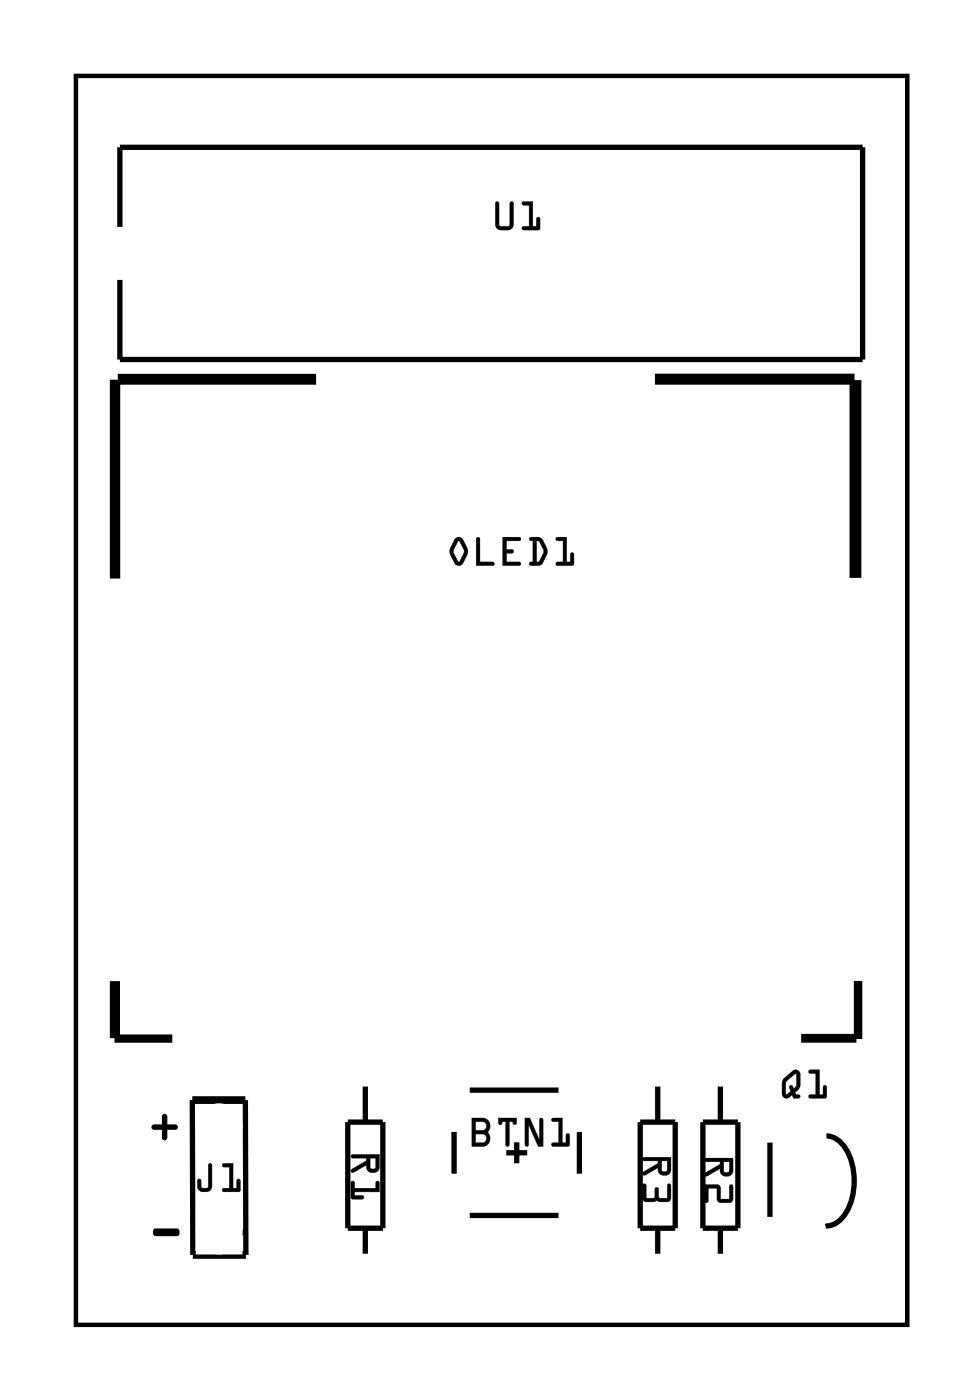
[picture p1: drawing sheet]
<svg xmlns="http://www.w3.org/2000/svg" width="47mm" height="67mm" viewBox="0 0 47 67" stroke-linecap="round" stroke-linejoin="round" font-family="sans-serif">
<path d="M3.6 3.6h39.8v59.8h-39.8z" fill="none" stroke="#000" stroke-width=".2"/>
<path d="M3.6 3.6h39.8v59.8h-39.8z" fill="none" stroke="#000" stroke-width=".05"/>
<g fill="#000">
<path d="M7.3 53.9l.5-.1v-.3a.13 .13 0 0 1 .1-.2 .13 .13 0 0 1 .1 .2v.3h.4a.13 .13 0 0 1 .1 .2 .13 .13 0 0 1-.1 .1h-.4v.4a.13 .13 0 0 1-.1 .1 .13 .13 0 0 1-.1-.1v-.4h-.5zM7.4 58.9l1.1-.1a.19 .19 0 0 1 .1 .2 .19 .19 0 0 1-.1 .2h-1.1l-.1-.1z"/>
<path d="M23.7 9.7h.2v1.1h.1h.4v-1.1a.1 .1 0 0 1 .1-.1 .1 .1 0 0 1 .1 .1v1.2l-.2 .1h-.4l-.2-.1-.1-.1zM23.7 9.7v1.1l.2 .2h.5l.2-.2v-1.1h-.1h-.1v1.1h-.4h-.1v-1.1zM25 9.7l.5-.1v1.2h.2v-.3a.1 .1 0 0 1 .1-.1 .1 .1 0 0 1 .1 .1l-.1 .5h-.7a.1 .1 0 0 1-.1-.1 .1 .1 0 0 1 .1-.1h.2v-1h-.3zM25 9.7v.1h.3v1l-.3 .1v.1h.8v-.6l-.1 .1v.3h-.2v-1.1z"/>
<path d="M23.7 9.7h.2v1.1h.1h.4v-1.1h.1h.1v1.1l-.2 .2h-.5l-.2-.1zM25 9.7h.5v1.1h.2v-.4h.1v.6h-.8v-.2h.3v-1h-.3z"/>
<path d="M21.8 25.8l.2-.1 .1 .1 .3 .5-.2 .7a.24 .24 0 0 1-.4 0l-.3-.6zM21.8 25.8l-.3 .6 .3 .6a.24 .24 0 0 0 .4 0l.2-.6-.2-.6a.23 .23 0 0 0-.4 0zM21.9 25.9l-.2 .5 .3 .5 .2-.5zM21.9 25.9h.1l.2 .5-.2 .5-.3-.5zM22.8 25.7l.2 .1v1.1h.6a.1 .1 0 0 1 .1 .1 .1 .1 0 0 1-.1 .1h-.8zM22.8 25.8v1.3h.8v-.2h-.6v-1.1zM24.1 25.7h.8a.1 .1 0 0 1 0 .1 .1 .1 0 0 1 0 .1h-.7v.4h.3a.1 .1 0 0 1 .1 .1 .1 .1 0 0 1-.1 .1h-.3v.4h.7a.1 .1 0 0 1 0 .1 .1 .1 0 0 1 0 .1h-.8zM24.1 25.7v1.4h.8v-.2h-.7v-.4h.3l.1-.1-.1-.1h-.3v-.4h.7v-.1zM25.4 25.7l.5 .1 .3 .6-.2 .6-.6 .1a.1 .1 0 0 1-.1-.1 .1 .1 0 0 1 .1-.1h.1v-1h-.1zM25.4 25.8v.1h.1v1h-.1v.1l.4 .1 .4-.5v-.4l-.3-.4zM25.7 25.9v1h.1l.2-.5-.2-.5zM25.7 25.9h.1l.2 .5-.2 .5h-.1zM26.6 25.7h.5v1.2h.2v-.4a.1 .1 0 0 1 .1-.1 .1 .1 0 0 1 .1 .1v.6h-.8a.1 .1 0 0 1-.1-.1 .1 .1 0 0 1 .1-.1h.3v-1h-.3zM26.6 25.8l.1 .1h.3v1h-.3l-.1 .1 .8 .1v-.6h-.1v.4h-.2v-1.2z"/>
<path d="M21.8 25.8l.2-.1 .1 .1 .3 .5-.2 .7a.23 .23 0 0 1-.4 0l-.3-.6zM21.9 25.9l-.2 .5 .3 .5 .2-.5zM22.8 25.7l.2 .1v1.1h.6v.2h-.8zM24.1 25.7l.8 .1v.1h-.7v.4h.3l.1 .1-.1 .1h-.3v.4h.7v.2h-.8zM25.4 25.7l.5 .1a.8 .8 0 0 1 .1 1.1l-.2 .2-.5-.1 .1-.1h.1v-1h-.1zM25.7 25.9v1h.1l.2-.5-.2-.5zM26.6 25.7h.5v1.2h.2v-.4h.1v.6l-.8-.1 .1-.1h.3v-1h-.3z"/>
<path d="M7.3 53.9l.5-.1v-.3a.13 .13 0 0 1 .1-.2 .13 .13 0 0 1 .1 .2v.3h.4a.13 .13 0 0 1 .1 .2 .13 .13 0 0 1-.1 .1h-.4v.4a.13 .13 0 0 1-.1 .1 .13 .13 0 0 1-.1-.1v-.4h-.5zM7.3 53.9v.2h.5v.4a.13 .13 0 0 0 .1 .1 .13 .13 0 0 0 .1-.1v-.4h.4a.13 .13 0 0 0 .1-.1 .13 .13 0 0 0-.1-.2h-.4v-.3a.13 .13 0 0 0-.1-.2 .13 .13 0 0 0-.1 .2v.3z"/>
<path d="M7.4 58.9l1.1-.1a.19 .19 0 0 1 .1 .2 .19 .19 0 0 1-.1 .2h-1.1l-.1-.1zM7.4 58.9l-.1 .2 .1 .1h1.1a.19 .19 0 0 0 .1-.2 .19 .19 0 0 0-.1-.2z"/>
<path d="M10 55.7l.2 .1v1a.37 .37 0 0 1-.4 .3 .37 .37 0 0 1-.4-.3v-.3a.1 .1 0 0 1 .1-.1 .1 .1 0 0 1 .1 .1l.1 .4h.2zM10 55.7v1.1l-.4 .1-.1-.4v.3a.35 .35 0 0 0 .3 .3 .35 .35 0 0 0 .3-.3v-1zM10.7 55.7h.5v1.2h.1v-.4a.1 .1 0 0 1 .1-.1 .1 .1 0 0 1 .1 .1v.5l-.8 .1a.1 .1 0 0 1-.1-.1 .1 .1 0 0 1 .1-.1h.3v-1h-.3zM10.7 55.7v.2h.3v1h-.3v.1h.7v-.5h-.1v.4h-.2l.1-1.2z"/>
<path d="M10 55.7l.1 .1v1a.36 .36 0 0 1-.3 .3 .36 .36 0 0 1-.3-.3v-.3v-.1l.1 .1 .1 .4 .3-.1zM10.7 55.7h.5v1.2h.1v-.4l.2-.1v.7l-.9-.1 .1-.1h.3v-1h-.3z"/>
<path d="M16.8 55.3h1.4v.6a.31 .31 0 0 1-.4 .2 .31 .31 0 0 1-.3-.3l-.6 .3-.1-.1 .7-.4v-.2h-.6zM17.7 55.4v.5l.2 .1 .1-.6zM16.8 56.6h.2v.3h1v-.3l.1-.1 .1 .6h-1.2v.1h.4v.2h-.5z"/>
<path d="M16.8 55.3h1.4v.6a.32 .32 0 0 1-.4 .3 .32 .32 0 0 1-.3-.4l-.6 .3a.1 .1 0 0 1-.1 0 .1 .1 0 0 1 0-.1l.7-.4v-.2l-.6 .1zM16.8 55.3l.1 .1h.7v.2l-.8 .4 .1 .1 .7-.3a.31 .31 0 0 0 .2 .3 .31 .31 0 0 0 .4-.2v-.6zM17.7 55.4v.5l.2 .1 .1-.6zM17.7 55.4h.3l-.1 .6-.2-.1zM16.8 56.6h.2v.3h1v-.3a.1 .1 0 0 1 .1-.1 .1 .1 0 0 1 .1 .1v.5h-1.2v.1h.3a.1 .1 0 0 1 .1 .1 .1 .1 0 0 1-.1 .1h-.5zM16.8 56.6l.1 .8h.5v-.1l-.4-.1v-.1h1.2l-.1-.5h-.1v.3h-1v-.3z"/>
<path d="M22.6 53.5h.5a.4 .4 0 0 1 .4 .3 .4 .4 0 0 1-.2 .4l.2 .3a.37 .37 0 0 1-.4 .4h-.5zM22.6 53.5v1.4h.5a.39 .39 0 0 0 .3-.3 .39 .39 0 0 0-.1-.4 .39 .39 0 0 0 .1-.4 .39 .39 0 0 0-.3-.3zM22.8 54.3v.4h.3a.2 .2 0 0 0 .2-.2 .2 .2 0 0 0-.2-.2zM22.8 54.3h.3a.22 .22 0 0 1 .2 .2 .22 .22 0 0 1-.2 .2h-.3zM22.8 53.7v.4h.3a.2 .2 0 0 0 .2-.2 .2 .2 0 0 0-.2-.2zM22.8 53.7h.3a.22 .22 0 0 1 .2 .2 .22 .22 0 0 1-.2 .2h-.3zM23.9 53.5h.8v.3a.1 .1 0 0 1-.1 .1 .1 .1 0 0 1 0-.2h-.2v1.1a.1 .1 0 0 1-.1 .1 .1 .1 0 0 1-.1-.1v-1.1h-.2a.11 .11 0 0 1 0 .1 .11 .11 0 0 1-.1 0zM23.9 53.5v.3l.1-.1h.2v1.1l.1 .1 .1-1.2h.2l.1 .1v-.3zM25.1 53.5h.3l.4 1.1v-1a.1 .1 0 0 1 .1-.1 .1 .1 0 0 1 .1 .1v1.3h-.2l-.5-1.1v1a.1 .1 0 0 1-.1 .1 .1 .1 0 0 1-.1-.1zM25.1 53.5v1.3l.2 .1v-.1v-1l.5 1.1h.2v-1.3l-.1-.1-.1 .1v1l-.4-1.1zM26.4 53.5h.5v1.2h.2v-.3a.1 .1 0 0 1 .1-.1 .1 .1 0 0 1 .1 .1v.5h-.8a.1 .1 0 0 1-.1-.1 .1 .1 0 0 1 .1-.1h.2v-1h-.2zM26.4 53.6l.1 .1h.3v1h-.3l-.1 .1 .8 .1v-.6h-.1v.4h-.2v-1.2z"/>
<path d="M22.6 53.5h.5a.39 .39 0 0 1 .4 .3 .39 .39 0 0 1-.2 .4l.2 .3a.36 .36 0 0 1-.4 .4h-.5zM22.8 54.3v.4h.3a.21 .21 0 0 0 .2-.2 .21 .21 0 0 0-.2-.2zM22.8 53.7v.4h.3a.21 .21 0 0 0 .2-.2 .21 .21 0 0 0-.2-.2zM23.9 53.5h.8v.3h-.1v-.1h-.2l-.1 1.2-.1-.1v-1.1h-.2v.1h-.1zM25.1 53.5h.3l.4 1.1v-1l.1-.1 .1 .1v1.3h-.2l-.5-1.1v1v.1l-.2-.1zM26.4 53.6l.5-.1v1.2h.2v-.4h.1v.6l-.8-.1 .1-.1h.2v-1h-.2z"/>
<path d="M30.8 55.4h1.3v.6a.31 .31 0 0 1-.3 .3 .31 .31 0 0 1-.3-.4l-.7 .4v-.2l.7-.4v-.1h-.7zM31.7 55.6v.4l.2 .1v-.5zM30.8 56.7h.1v.7l.4-.1 .1-.4v-.1l.1 .1 .1 .4 .3 .1v-.6l.2-.1v.7l-.2 .1h-.5h-.5l-.1-.1z"/>
<path d="M30.8 55.4h1.3v.6a.32 .32 0 0 1-.3 .3 .32 .32 0 0 1-.3-.4l-.6 .4a.1 .1 0 0 1-.1-.1 .1 .1 0 0 1 0-.1l.7-.4v-.1h-.7zM30.8 55.4v.2h.7v.1l-.7 .4v.2l.7-.4a.31 .31 0 0 0 .2 .4 .31 .31 0 0 0 .4-.3v-.6zM31.7 55.6v.4l.2 .1v-.5zM31.7 55.6h.3l-.1 .5-.2-.1zM30.8 56.7h.1v.7l.4-.1v-.4a.1 .1 0 0 1 .1-.1 .1 .1 0 0 1 .1 .1l.1 .4 .3 .1v-.6a.1 .1 0 0 1 .1-.1 .1 .1 0 0 1 .1 .1v.6l-.1 .1h-.6l-.5 .1-.1-.2zM30.8 56.7v.7l.1 .1h.5h.5l.2-.1v-.7l-.1 .1v.6l-.4-.1-.1-.4h-.1l-.1 .4-.4 .1v-.7z"/>
<path d="M33.8 55.5l1.3-.1v.6a.31 .31 0 0 1-.4 .3 .31 .31 0 0 1-.2-.4l-.7 .4-.1-.1 .8-.5v-.1h-.7zM34.6 55.6l.1 .5h.2v-.5zM33.7 56.7l.7 .1 .1 .6h.4v-.6l.1-.1 .1 .8-.2 .1h-.5l-.1-.2v-.5h-.4v.6l-.1 .1z"/>
<path d="M33.8 55.5l1.3-.1v.6a.32 .32 0 0 1-.4 .3 .32 .32 0 0 1-.2-.4l-.6 .4a.1 .1 0 0 1-.2 0 .11 .11 0 0 1 .1-.2l.7-.4v-.1h-.7zM33.8 55.5v.1h.7v.1l-.7 .4v.2l.7-.4a.31 .31 0 0 0 .2 .4 .31 .31 0 0 0 .4-.3v-.6zM34.6 55.6l.1 .5h.2v-.5zM34.6 55.6h.3v.5h-.3zM33.7 56.7l.8 .1v.6h.4v-.6a.1 .1 0 0 1 .1-.1 .1 .1 0 0 1 .1 .1v.6l-.1 .2-.6-.1-.1-.6h-.4v.6a.1 .1 0 0 1-.1 .1 .1 .1 0 0 1-.1-.1zM33.7 56.7l.1 .9 .1-.1v-.6h.4v.5l.1 .2h.5l.2-.1-.1-.8-.1 .1v.6h-.4l-.1-.6z"/>
<path d="M37.6 51.6l.4-.4 .3 .1v.7l-.2 .3v.1h.1a.1 .1 0 0 1 .1 .1 .1 .1 0 0 1-.1 .1h-.2l-.1-.2-.2 .2-.2-.1a.94 .94 0 0 1 0-.8zM37.6 51.6a.97 .97 0 0 0-.1 .8l.2 .2 .2-.2 .1 .2h.3v-.2h-.2v-.1l.2-.3v-.6a.21 .21 0 0 0-.1-.2 .21 .21 0 0 0-.2 .1zM37.7 51.7v.7l.2-.2-.1-.1a.11 .11 0 0 1 .1-.1 .11 .11 0 0 1 .1 .1l.1-.1v-.6zM37.7 51.7l.4-.3v.5a.14 .14 0 0 1 0 .2 .14 .14 0 0 1-.2-.1h-.1l.1 .2-.3 .2zM38.7 51.2h.5v1.2h.2v-.4a.1 .1 0 0 1 .1 0 .1 .1 0 0 1 .1 0v.6h-.8a.1 .1 0 0 1-.1-.1 .1 .1 0 0 1 .1-.1h.3v-1h-.3zM38.7 51.3l.1 .1h.3v1h-.3l-.1 .1 .8 .1v-.6h-.1v.4h-.2v-1.2z"/>
<path d="M37.6 51.6l.4-.4 .2 .1 .1 .7-.2 .3 .2 .2v.1h-.3l-.1-.2-.2 .2-.2-.2a.98 .98 0 0 1 .1-.8zM37.7 51.7l-.1 .7 .3-.2-.1-.1a.11 .11 0 0 1 .1-.1 .11 .11 0 0 1 .1 .1l.1-.1v-.6zM38.7 51.2h.5v1.2h.2v-.4h.1v.6l-.8-.1 .1-.1h.3v-1h-.3z"/>
</g>
<g fill="none" stroke="#000" stroke-width=".25">
<path d="M5.7 10.9v-3.8h35.6v10.1h-35.6v-3.8M16.7 53.7h1.6v5.1h-1.6zM17.5 51.9v1.8M17.5 58.8v1.4M21.7 54.2v2M22.5 58.2h4.2M22.5 52.2h4.2M24.2 55.2h1M24.7 54.7v1M27.7 54.2v2M30.7 53.7h1.6v5.1h-1.6zM31.5 51.9v1.8"/>
<path d="M31.5 58.8v1.4M33.7 53.7h1.6v5.1h-1.6zM34.5 51.9v1.8M34.5 58.8v1.4M36.9 54.7v3.6M39.6 54.4a1.38 1.38 0 0 1 1.1 1 2.99 2.99 0 0 1-.5 3l-.3 .2-.3 .1"/>
</g>
<path d="M5.5 18.2v9.5" fill="none" stroke="#000" stroke-width=".47"/>
<path d="M5.5 47v2.7" fill="none" stroke="#000" stroke-width=".46"/>
<path d="M5.5 49.7h2.7" fill="none" stroke="#000" stroke-width=".42"/>
<path d="M38.4 49.7h2.6" fill="none" stroke="#000" stroke-width=".45"/>
<path d="M41 18.2v9.5" fill="none" stroke="#000" stroke-width=".53"/>
<path d="M5.6 18.2h9.5" fill="none" stroke="#000" stroke-width=".55"/>
<path d="M41.1 47v2.7" fill="none" stroke="#000" stroke-width=".38"/>
<path d="M31.4 18.2h9.5" fill="none" stroke="#000" stroke-width=".56"/>
<path d="M9.2 52.7h2.5l.1 7.4h-2.6z" fill="none" stroke="#000" stroke-width=".31"/>
<path d="M11.8 58.8l-.9 1.3" fill="none" stroke="#000" stroke-width=".15"/>
<circle cx="5.5" cy="5.4" r="1.1" fill="#fff"/>
<circle cx="5.5" cy="5.4" r="1.1" fill="none" stroke="#fff" stroke-width=".25"/>
<circle cx="5.5" cy="61.5" r="1.1" fill="#fff"/>
<circle cx="5.5" cy="61.5" r="1.1" fill="none" stroke="#fff" stroke-width=".25"/>
<circle cx="41.7" cy="5.3" r="1.1" fill="#fff"/>
<circle cx="41.7" cy="5.3" r="1.1" fill="none" stroke="#fff" stroke-width=".25"/>
<circle cx="41.5" cy="61.5" r="1.1" fill="#fff"/>
<circle cx="41.5" cy="61.5" r="1.1" fill="none" stroke="#fff" stroke-width=".25"/>
<path d="M39.7 29.2h1.6v1.5h-1.6z" fill="#fff"/>
<path d="M39.7 29.2h1.6v1.5h-1.6z" fill="none" stroke="#fff" stroke-width=".76" stroke-linecap="butt"/>
<circle cx="40.5" cy="29.9" r=".76" fill="#fff"/>
<circle cx="40.5" cy="29.9" r=".76" fill="none" stroke="#fff" stroke-width=".76" stroke-linecap="butt"/>
<circle cx="40.5" cy="33.4" r=".76" fill="#fff"/>
<circle cx="40.5" cy="33.4" r=".76" fill="none" stroke="#fff" stroke-width=".76" stroke-linecap="butt"/>
<circle cx="40.5" cy="36.9" r=".76" fill="#fff"/>
<circle cx="40.5" cy="36.9" r=".76" fill="none" stroke="#fff" stroke-width=".76" stroke-linecap="butt"/>
<path d="M39.7 29.2h1.6v1.5h-1.6z" fill="#fff"/>
<path d="M39.7 29.2h1.6v1.5h-1.6z" fill="none" stroke="#fff" stroke-width=".76" stroke-linecap="butt"/>
<circle cx="40.5" cy="29.9" r=".76" fill="#fff"/>
<circle cx="40.5" cy="29.9" r=".76" fill="none" stroke="#fff" stroke-width=".76" stroke-linecap="butt"/>
<circle cx="40.5" cy="33.4" r=".76" fill="#fff"/>
<circle cx="40.5" cy="33.4" r=".76" fill="none" stroke="#fff" stroke-width=".76" stroke-linecap="butt"/>
<circle cx="40.5" cy="36.9" r=".76" fill="#fff"/>
<circle cx="40.5" cy="36.9" r=".76" fill="none" stroke="#fff" stroke-width=".76" stroke-linecap="butt"/>
<path d="M39.7 40.2h1.6v1.5h-1.6z" fill="#fff"/>
<path d="M39.7 40.2h1.6v1.5h-1.6z" fill="none" stroke="#fff" stroke-width=".76" stroke-linecap="butt"/>
<circle cx="40.5" cy="40.9" r=".76" fill="#fff"/>
<circle cx="40.5" cy="40.9" r=".76" fill="none" stroke="#fff" stroke-width=".76" stroke-linecap="butt"/>
<circle cx="40.5" cy="44.4" r=".76" fill="#fff"/>
<circle cx="40.5" cy="44.4" r=".76" fill="none" stroke="#fff" stroke-width=".76" stroke-linecap="butt"/>
<path d="M39.7 40.2h1.6v1.5h-1.6z" fill="#fff"/>
<path d="M39.7 40.2h1.6v1.5h-1.6z" fill="none" stroke="#fff" stroke-width=".76" stroke-linecap="butt"/>
<circle cx="40.5" cy="40.9" r=".76" fill="#fff"/>
<circle cx="40.5" cy="40.9" r=".76" fill="none" stroke="#fff" stroke-width=".76" stroke-linecap="butt"/>
<circle cx="40.5" cy="44.4" r=".76" fill="#fff"/>
<circle cx="40.5" cy="44.4" r=".76" fill="none" stroke="#fff" stroke-width=".76" stroke-linecap="butt"/>
<path d="M37.8 53.2h1.4v1.4h-1.4z" fill="#fff"/>
<path d="M37.8 53.2h1.4v1.4h-1.4z" fill="none" stroke="#fff" stroke-width=".76" stroke-linecap="butt"/>
<circle cx="38.5" cy="59" r=".7" fill="#fff"/>
<circle cx="38.5" cy="59" r=".7" fill="none" stroke="#fff" stroke-width=".76" stroke-linecap="butt"/>
<circle cx="38.5" cy="56.5" r=".7" fill="#fff"/>
<circle cx="38.5" cy="56.5" r=".7" fill="none" stroke="#fff" stroke-width=".76" stroke-linecap="butt"/>
<circle cx="38.5" cy="53.9" r=".7" fill="#fff"/>
<circle cx="38.5" cy="53.9" r=".7" fill="none" stroke="#fff" stroke-width=".76" stroke-linecap="butt"/>
<circle cx="27.1" cy="21" r=".8" fill="#fff"/>
<circle cx="27.1" cy="21" r=".8" fill="none" stroke="#fff" stroke-width=".94" stroke-linecap="butt"/>
<circle cx="16.9" cy="20.9" r=".8" fill="#fff"/>
<circle cx="16.9" cy="20.9" r=".8" fill="none" stroke="#fff" stroke-width=".94" stroke-linecap="butt"/>
<circle cx="19.5" cy="21" r=".8" fill="#fff"/>
<circle cx="19.5" cy="21" r=".8" fill="none" stroke="#fff" stroke-width=".94" stroke-linecap="butt"/>
<circle cx="22" cy="20.9" r=".8" fill="#fff"/>
<circle cx="22" cy="20.9" r=".8" fill="none" stroke="#fff" stroke-width=".94" stroke-linecap="butt"/>
<circle cx="24.6" cy="21" r=".8" fill="#fff"/>
<circle cx="24.6" cy="21" r=".8" fill="none" stroke="#fff" stroke-width=".94" stroke-linecap="butt"/>
<circle cx="29.6" cy="21" r=".8" fill="#fff"/>
<circle cx="29.6" cy="21" r=".8" fill="none" stroke="#fff" stroke-width=".94" stroke-linecap="butt"/>
<path d="M6.3 15.2h1.4v1.4h-1.4z" fill="#fff"/>
<path d="M6.3 15.2h1.4v1.4h-1.4z" fill="none" stroke="#fff" stroke-width=".76" stroke-linecap="butt"/>
<circle cx="7" cy="15.9" r=".7" fill="#fff"/>
<circle cx="7" cy="15.9" r=".7" fill="none" stroke="#fff" stroke-width=".76" stroke-linecap="butt"/>
<circle cx="7" cy="8.3" r=".7" fill="#fff"/>
<circle cx="7" cy="8.3" r=".7" fill="none" stroke="#fff" stroke-width=".76" stroke-linecap="butt"/>
<circle cx="9.6" cy="15.9" r=".7" fill="#fff"/>
<circle cx="9.6" cy="15.9" r=".7" fill="none" stroke="#fff" stroke-width=".76" stroke-linecap="butt"/>
<circle cx="9.6" cy="8.3" r=".7" fill="#fff"/>
<circle cx="9.6" cy="8.3" r=".7" fill="none" stroke="#fff" stroke-width=".76" stroke-linecap="butt"/>
<circle cx="12.1" cy="15.9" r=".7" fill="#fff"/>
<circle cx="12.1" cy="15.9" r=".7" fill="none" stroke="#fff" stroke-width=".76" stroke-linecap="butt"/>
<circle cx="12.1" cy="8.3" r=".7" fill="#fff"/>
<circle cx="12.1" cy="8.3" r=".7" fill="none" stroke="#fff" stroke-width=".76" stroke-linecap="butt"/>
<circle cx="14.6" cy="15.9" r=".7" fill="#fff"/>
<circle cx="14.6" cy="15.9" r=".7" fill="none" stroke="#fff" stroke-width=".76" stroke-linecap="butt"/>
<circle cx="14.6" cy="8.3" r=".7" fill="#fff"/>
<circle cx="14.6" cy="8.3" r=".7" fill="none" stroke="#fff" stroke-width=".76" stroke-linecap="butt"/>
<circle cx="17.2" cy="15.9" r=".7" fill="#fff"/>
<circle cx="17.2" cy="15.9" r=".7" fill="none" stroke="#fff" stroke-width=".76" stroke-linecap="butt"/>
<circle cx="17.2" cy="8.3" r=".7" fill="#fff"/>
<circle cx="17.2" cy="8.3" r=".7" fill="none" stroke="#fff" stroke-width=".76" stroke-linecap="butt"/>
<circle cx="19.7" cy="15.9" r=".7" fill="#fff"/>
<circle cx="19.7" cy="15.9" r=".7" fill="none" stroke="#fff" stroke-width=".76" stroke-linecap="butt"/>
<circle cx="19.7" cy="8.3" r=".7" fill="#fff"/>
<circle cx="19.7" cy="8.3" r=".7" fill="none" stroke="#fff" stroke-width=".76" stroke-linecap="butt"/>
<circle cx="22.3" cy="15.9" r=".7" fill="#fff"/>
<circle cx="22.3" cy="15.9" r=".7" fill="none" stroke="#fff" stroke-width=".76" stroke-linecap="butt"/>
<circle cx="22.3" cy="8.3" r=".7" fill="#fff"/>
<circle cx="22.3" cy="8.3" r=".7" fill="none" stroke="#fff" stroke-width=".76" stroke-linecap="butt"/>
<circle cx="24.8" cy="15.9" r=".7" fill="#fff"/>
<circle cx="24.8" cy="15.9" r=".7" fill="none" stroke="#fff" stroke-width=".76" stroke-linecap="butt"/>
<circle cx="24.8" cy="8.3" r=".7" fill="#fff"/>
<circle cx="24.8" cy="8.3" r=".7" fill="none" stroke="#fff" stroke-width=".76" stroke-linecap="butt"/>
<circle cx="27.3" cy="15.9" r=".7" fill="#fff"/>
<circle cx="27.3" cy="15.9" r=".7" fill="none" stroke="#fff" stroke-width=".76" stroke-linecap="butt"/>
<circle cx="27.3" cy="8.3" r=".7" fill="#fff"/>
<circle cx="27.3" cy="8.3" r=".7" fill="none" stroke="#fff" stroke-width=".76" stroke-linecap="butt"/>
<circle cx="29.9" cy="15.9" r=".7" fill="#fff"/>
<circle cx="29.9" cy="15.9" r=".7" fill="none" stroke="#fff" stroke-width=".76" stroke-linecap="butt"/>
<circle cx="29.9" cy="8.3" r=".7" fill="#fff"/>
<circle cx="29.9" cy="8.3" r=".7" fill="none" stroke="#fff" stroke-width=".76" stroke-linecap="butt"/>
<circle cx="32.4" cy="15.9" r=".7" fill="#fff"/>
<circle cx="32.4" cy="15.9" r=".7" fill="none" stroke="#fff" stroke-width=".76" stroke-linecap="butt"/>
<circle cx="32.4" cy="8.3" r=".7" fill="#fff"/>
<circle cx="32.4" cy="8.3" r=".7" fill="none" stroke="#fff" stroke-width=".76" stroke-linecap="butt"/>
<circle cx="35" cy="15.9" r=".7" fill="#fff"/>
<circle cx="35" cy="15.9" r=".7" fill="none" stroke="#fff" stroke-width=".76" stroke-linecap="butt"/>
<circle cx="35" cy="8.3" r=".7" fill="#fff"/>
<circle cx="35" cy="8.3" r=".7" fill="none" stroke="#fff" stroke-width=".76" stroke-linecap="butt"/>
<circle cx="37.5" cy="15.9" r=".7" fill="#fff"/>
<circle cx="37.5" cy="15.9" r=".7" fill="none" stroke="#fff" stroke-width=".76" stroke-linecap="butt"/>
<circle cx="37.5" cy="8.3" r=".7" fill="#fff"/>
<circle cx="37.5" cy="8.3" r=".7" fill="none" stroke="#fff" stroke-width=".76" stroke-linecap="butt"/>
<circle cx="40" cy="15.9" r=".7" fill="#fff"/>
<circle cx="40" cy="15.9" r=".7" fill="none" stroke="#fff" stroke-width=".76" stroke-linecap="butt"/>
<circle cx="40" cy="8.3" r=".7" fill="#fff"/>
<circle cx="40" cy="8.3" r=".7" fill="none" stroke="#fff" stroke-width=".76" stroke-linecap="butt"/>
<circle cx="21.5" cy="52.9" r=".7" fill="#fff"/>
<circle cx="21.5" cy="52.9" r=".7" fill="none" stroke="#fff" stroke-width=".76" stroke-linecap="butt"/>
<circle cx="28" cy="52.9" r=".7" fill="#fff"/>
<circle cx="28" cy="52.9" r=".7" fill="none" stroke="#fff" stroke-width=".76" stroke-linecap="butt"/>
<circle cx="21.5" cy="57.4" r=".7" fill="#fff"/>
<circle cx="21.5" cy="57.4" r=".7" fill="none" stroke="#fff" stroke-width=".76" stroke-linecap="butt"/>
<circle cx="28" cy="57.4" r=".7" fill="#fff"/>
<circle cx="28" cy="57.4" r=".7" fill="none" stroke="#fff" stroke-width=".76" stroke-linecap="butt"/>
<circle cx="31.5" cy="50.9" r=".7" fill="#fff"/>
<circle cx="31.5" cy="50.9" r=".7" fill="none" stroke="#fff" stroke-width=".76" stroke-linecap="butt"/>
<circle cx="31.5" cy="61.1" r=".7" fill="#fff"/>
<circle cx="31.5" cy="61.1" r=".7" fill="none" stroke="#fff" stroke-width=".76" stroke-linecap="butt"/>
<circle cx="34.5" cy="50.9" r=".7" fill="#fff"/>
<circle cx="34.5" cy="50.9" r=".7" fill="none" stroke="#fff" stroke-width=".76" stroke-linecap="butt"/>
<circle cx="34.5" cy="61.1" r=".7" fill="#fff"/>
<circle cx="34.5" cy="61.1" r=".7" fill="none" stroke="#fff" stroke-width=".76" stroke-linecap="butt"/>
<circle cx="17.5" cy="50.9" r=".7" fill="#fff"/>
<circle cx="17.5" cy="50.9" r=".7" fill="none" stroke="#fff" stroke-width=".76" stroke-linecap="butt"/>
<circle cx="17.5" cy="61.1" r=".7" fill="#fff"/>
<circle cx="17.5" cy="61.1" r=".7" fill="none" stroke="#fff" stroke-width=".76" stroke-linecap="butt"/>
<path d="M9.8 58.2h1.4v1.5h-1.4z" fill="#fff"/>
<path d="M9.8 58.2h1.4v1.5h-1.4z" fill="none" stroke="#fff" stroke-width=".76" stroke-linecap="butt"/>
<circle cx="10.5" cy="58.9" r=".74" fill="#fff"/>
<circle cx="10.5" cy="58.9" r=".74" fill="none" stroke="#fff" stroke-width=".76" stroke-linecap="butt"/>
<circle cx="10.5" cy="53.9" r=".74" fill="#fff"/>
<circle cx="10.5" cy="53.9" r=".74" fill="none" stroke="#fff" stroke-width=".76" stroke-linecap="butt"/>
</svg>
